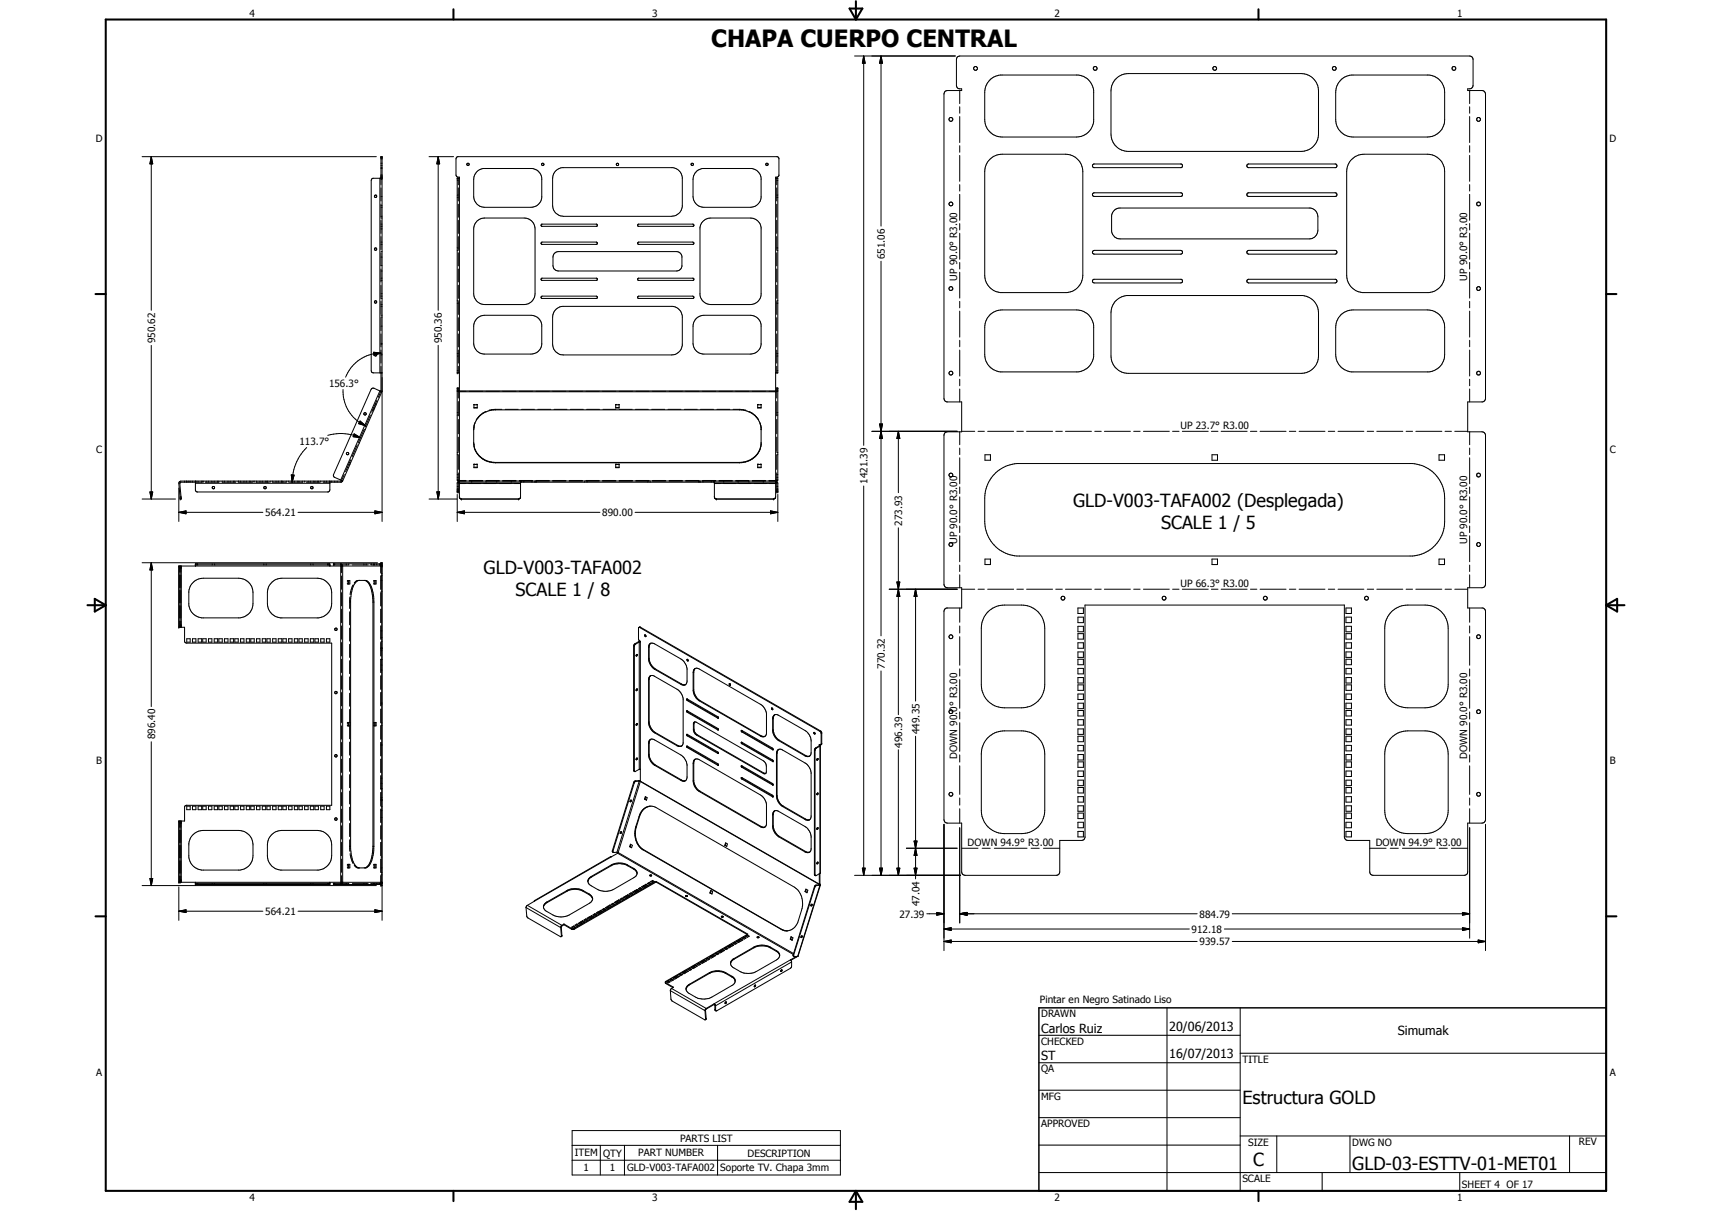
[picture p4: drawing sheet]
<svg xmlns="http://www.w3.org/2000/svg" width="594mm" height="420mm" viewBox="0 0 594 420" stroke-linecap="round" stroke-linejoin="round" font-family="sans-serif">
<defs><g id="words">
<text font-size="8.2" x="246.8" y="16.2">CHAPA CUERPO CENTRAL</text>
<g font-size="6.3">
<text x="372.4" y="176">GLD-V003-TAFA002 (Desplegada)</text>
<text x="402.9" y="183.5">SCALE 1 / 5</text>
<text x="167.8" y="199.1">GLD-V003-TAFA002</text>
<text x="178.9" y="206.6">SCALE 1 / 8</text>
<text x="431.1" y="383.1">Estructura GOLD</text>
<text x="434.8" y="404.7">C</text>
<text x="469.2" y="406">GLD-03-ESTTV-01-MET01</text>
</g>
<g font-size="4.4">
<text x="361.3" y="358.4">Carlos Ruiz</text>
<text x="405.7" y="357.7">20/06/2013</text>
<text x="485" y="359.2">Simumak</text>
<text x="361.3" y="367.9">ST</text>
<text x="405.7" y="367.2">16/07/2013</text>
</g>
<g font-size="3.5">
<text x="86.6" y="5.8">4</text>
<text x="226.3" y="5.8">3</text>
<text x="365.9" y="5.8">2</text>
<text x="505.6" y="5.8">1</text>
<text x="33.3" y="49.4">D</text>
<text x="558.5" y="49.4">D</text>
<text x="307" y="89.9" transform="rotate(-90 307 89.9)">651.06</text>
<text x="332.2" y="97.4" transform="rotate(-90 332.2 97.4)">UP 90.0° R3.00</text>
<text x="509.1" y="97.4" transform="rotate(-90 509.1 97.4)">UP 90.0° R3.00</text>
<text x="53.8" y="119.1" transform="rotate(-90 53.8 119.1)">950.62</text>
<text x="153.4" y="119" transform="rotate(-90 153.4 119)">950.36</text>
<text x="114.2" y="134.3">156.3°</text>
<text x="409.7" y="148.8">UP 23.7° R3.00</text>
<text x="103.9" y="154.5">113.7°</text>
<text x="33.4" y="157.3">C</text>
<text x="558.6" y="157.3">C</text>
<text x="301" y="167.9" transform="rotate(-90 301 167.9)">1421.39</text>
<text x="92.1" y="179">564.21</text>
<text x="209" y="179">890.00</text>
<text x="313" y="182.3" transform="rotate(-90 313 182.3)">273.93</text>
<text x="332.2" y="188.8" transform="rotate(-90 332.2 188.8)">UP 90.0° R3.00</text>
<text x="509.1" y="188.8" transform="rotate(-90 509.1 188.8)">UP 90.0° R3.00</text>
<text x="409.7" y="203.6">UP 66.3° R3.00</text>
<text x="307" y="232" transform="rotate(-90 307 232)">770.32</text>
<text x="53.8" y="256.5" transform="rotate(-90 53.8 256.5)">896.40</text>
<text x="319" y="254.7" transform="rotate(-90 319 254.7)">449.35</text>
<text x="313" y="259.4" transform="rotate(-90 313 259.4)">496.39</text>
<text x="332.2" y="263.2" transform="rotate(-90 332.2 263.2)">DOWN 90.0° R3.00</text>
<text x="509.1" y="263.2" transform="rotate(-90 509.1 263.2)">DOWN 90.0° R3.00</text>
<text x="33.4" y="265.2">B</text>
<text x="558.6" y="265.2">B</text>
<text x="335.8" y="293.5">DOWN 94.9° R3.00</text>
<text x="477.4" y="293.5">DOWN 94.9° R3.00</text>
<text x="92.1" y="317.4">564.21</text>
<text x="319" y="314.4" transform="rotate(-90 319 314.4)">47.04</text>
<text x="312.1" y="318.3">27.39</text>
<text x="413.5" y="323.6">912.18</text>
<text x="416.3" y="318.3">884.79</text>
<text x="416.3" y="327.9">939.57</text>
<text x="360.8" y="347.9">Pintar en Negro Satinado Liso</text>
<text x="361.3" y="353">DRAWN</text>
<text x="361.3" y="362.5">CHECKED</text>
<text x="431.1" y="368.7">TITLE</text>
<text x="33.4" y="373.2">A</text>
<text x="361.3" y="372.1">QA</text>
<text x="558.6" y="373.2">A</text>
<text x="361.3" y="381.6">MFG</text>
<text x="361.3" y="391.1">APPROVED</text>
<text x="199.5" y="401.2">ITEM</text>
<text x="209.2" y="401.3">QTY</text>
<text x="221.4" y="401.2">PART NUMBER</text>
<text x="236" y="396.2">PARTS LIST</text>
<text x="259.4" y="401.3">DESCRIPTION</text>
<text x="433.1" y="397.5">SIZE</text>
<text x="469.2" y="397.5">DWG NO</text>
<text x="547.9" y="397.4">REV</text>
<text x="202.5" y="406.4">1</text>
<text x="211.6" y="406.4">1</text>
<text x="217.6" y="406.4">GLD-V003-TAFA002</text>
<text x="249.9" y="406.4">Soporte TV. Chapa 3mm</text>
<text x="431.1" y="410.2">SCALE</text>
<text x="507.3" y="412.3">SHEET 4 OF 17</text>
<text x="86.6" y="416.7">4</text>
<text x="226.3" y="416.7">3</text>
<text x="365.9" y="416.7">2</text>
<text x="505.6" y="416.7">1</text>
</g>
</g></defs>
<g fill="none" stroke="#000" stroke-width=".35">
<path d="M296.5 19.4h35M299.7 19.4l.5 2.5h-1zM299.7 19.4v135.1M305.7 19.4l.5 2.5h-1zM305.7 19.4v59M332.1 19.9l1-.5h176.8l.8 .3 .5 .9v9a1.38 1.38 0 0 1-1.9 1.2v.6l5.3 .1 .6 .4 .3 .7v105.7l-.1 .5-.8 .6h-5.3v10.4l5.3 .1 .4 .2 .5 .9v51.7l-.5 1-.4 .2h-5.3v7h5.3l.8 .7 .1 .5v72.3l-.5 .9-.4 .2-5.3 .1-.1 17.4-1.1 .7h-31.9l-.6-.4-.3-.8v-10.9h-7.6l-.7-.3-.4-.4-.1-81h-90v80.7l-.4 .7-.8 .3h-7.6v10.9l-.3 .8-.6 .4h-31.9l-.9-.4-.3-.8v-16.9l-5.2-.1-.5-.2-.4-.9v-72.3l.2-.7 .7-.5h5.2v-7h-5.2l-.5-.2-.4-1v-51.7l.4-.9 .5-.2 5.2-.1v-10.4h-5.2l-.7-.4-.2-.7v-105.7l.2-.7 .7-.4 5.2-.1v-.6l-1.1-.1-.5-.3-.2-.8v-9zM333 31.4v4.5M333 37v2.3M343.5 27.8l1.4-1.1 2.2-.7h27a6 6 0 0 1 5.4 5.4v10.7a6.1 6.1 0 0 1-6 5.4h-25.8a6.1 6.1 0 0 1-6-6v-9.5a6 6 0 0 1 1.8-4.2zM387.7 26.9l2.1-1.1 1.7-.3h60a6.1 6.1 0 0 1 6 6v15a6.1 6.1 0 0 1-6 6h-60a6 6 0 0 1-6-6v-15a6.2 6.2 0 0 1 2.2-4.6zM465.3 27.8l1.4-1.1 2.2-.7h27a6 6 0 0 1 5.4 6v9.5a6 6 0 0 1-6 6h-25.8a6.1 6.1 0 0 1-6-6v-9.5a6 6 0 0 1 1.8-4.2zM510 31.4v4.5"/>
<path d="M510 37v2.3M49.3 54.4h81.3M52.5 54.4l.5 2.5h-1zM52.5 54.4v53.3M132.2 58.2h.1M132.2 58.5h.1M132.2 55.1h.4M132.2 56.6h.1M132.2 57.4h.1M132.5 58.2h.1M132.5 58.5h.1M132.5 56.6h.1"/>
<path d="M132.5 57.4h.1M148.9 54.4h8.5M152.1 54.4l.5 2.5h-1zM152.1 54.4v53.3M165.6 59.4l2.1-.9h17a3.8 3.8 0 0 1 3.3 3.3v6.8a3.8 3.8 0 0 1-3.7 3.3h-16.2a3.8 3.8 0 0 1-3.7-3.7v-6.4l.4-1.3zM192.7 59.4l1.1-.8 1.3-.4h38.4a3.9 3.9 0 0 1 3.3 3.3v10.3a3.9 3.9 0 0 1-3.8 3.3h-37.5a3.8 3.8 0 0 1-3.7-3.8v-9.4l.2-1.3zM241.8 59.4l2-.9h17.1a3.8 3.8 0 0 1 3.2 3.3v6.8a3.8 3.8 0 0 1-3.7 3.3h-16.1a3.8 3.8 0 0 1-3.8-3.7v-6.4l.5-1.3zM333 40.4v9M333 50.5v2.3M333 53.9v9M343.5 55.3a6 6 0 0 1 4.2-1.8h22a6.1 6.1 0 0 1 6 6v36a6.1 6.1 0 0 1-5.4 6h-23.2a6.1 6.1 0 0 1-5.4-6v-36a6 6 0 0 1 1.8-4.2zM379.4 57l30.5-.1a.68 .68 0 0 1 .4 .6 .68 .68 0 0 1-.4 .7h-30.3a.66 .66 0 0 1-.5-.6 .66 .66 0 0 1 .3-.6z"/>
<path d="M432.8 57.1l.3-.2h30.4a.68 .68 0 0 1 .4 .6 .68 .68 0 0 1-.4 .7h-30.4l-.4-.4zM468.7 55.7a6.1 6.1 0 0 1 4.6-2.2h22a6 6 0 0 1 6 6v36a6 6 0 0 1-5.4 6h-23.2a6 6 0 0 1-5.4-6v-36l.3-1.7zM510 40.4v9M510 50.5v2.3M510 53.9v9M131.8 61.8v67.6M132.2 68.2h.1M132.2 79.4h.1M132.2 75.6h.1M132.2 71.9h.1M132.2 62.2h.1M132.2 71.3h.1"/>
<path d="M132.2 75.1h.1M132.2 78.5h.1M132.2 77.8h.1M132.2 64.1v-9.7h.4v126.5M132.2 65.2v4.5M132.2 70.9v4.5M132.2 76.5v4.5M132.2 61.5h.4M132.2 60.7h.4M132.5 68.2h.1M132.5 79.4h.1M132.5 75.6h.1"/>
<path d="M132.5 71.9h.1M132.5 62.2h.1M132.5 71.3h.1M132.5 75.1h.1M132.5 78.5h.1M132.5 77.8h.1M132.6 61.9l-3.2-.1-.6 .8v66l.2 .6 .6 .2h3M158.7 67.7h.1M158.7 68.5h.1M158.7 62.6h.1M158.9 67.7h.1M158.9 68.5h.1"/>
<path d="M158.9 62.6h.1M159 61.8v2.3M159 65.2v4.5M159 70.9v4.5M159 76.5v4.5M159.4 61.8h-.7v67.6h.7M165.6 76.6a3.5 3.5 0 0 1 2.5-1h13.8a3.7 3.7 0 0 1 3.8 3.8v22.5a3.8 3.8 0 0 1-3.8 3.8h-13.8a3.8 3.8 0 0 1-3.7-3.8v-22.5l.2-1.3zM187.9 77.9l19.1-.1 .3 .4-.3 .3h-19l-.3-.3zM221.4 77.9l19.1-.1 .3 .4-.3 .3h-19l-.2-.3zM243.8 76.9l1.1-.8 1.7-.5h13.8a3.7 3.7 0 0 1 3.7 3.4v23.4a3.8 3.8 0 0 1-3.7 3.3h-13.8a3.8 3.8 0 0 1-3.7-3.3v-23.4l.2-.9zM269.1 61.8h.8v67.6h-.8M269.5 67.7h.2"/>
<path d="M269.5 68.5h.2M269.5 61.8v2.3M269.5 65.2v4.5M269.5 70.9v4.5M269.5 76.5v4.5M269.5 62.6h.2M269.8 67.7h.1M269.8 68.5h.1M269.8 62.6h.1M333 64.1v2.2M333 67.4v9.1M333 77.6v2.2"/>
<path d="M379.3 67.1l.4-.2h30a.64 .64 0 0 1 .6 .6 .64 .64 0 0 1-.6 .7h-30l-.6-.4zM386.6 73l1.7-.8h66.4a3 3 0 0 1 2.6 3v4.7a3 3 0 0 1-3 3h-65.6a2.92 2.92 0 0 1-3-2.6v-5.5zM432.8 67.1l.5-.2h30a.64 .64 0 0 1 .6 .6 .64 .64 0 0 1-.6 .7h-30l-.6-.4zM510 64.1v2.2M510 67.4v9.1M510 77.6v2.2M132.2 94h.1M132.2 92.1h.1M132.2 87.3h.1M132.2 89.2h.1M132.2 97.3h.1M132.2 96.5h.1"/>
<path d="M132.2 84.8h.1M132.2 84h.1M132.2 82.1v4.5M132.2 87.7v4.5M132.2 93.3v4.5M132.2 99v4.5M132.5 94h.1M132.5 92.1h.1M132.5 87.3h.1M132.5 89.2h.1M132.5 97.3h.1M132.5 96.5h.1"/>
<path d="M132.5 84.8h.1M132.5 84h.1M158.7 86.9h.1M158.7 86h.1M158.9 86.9h.1M158.9 86h.1M159 82.1v4.5M159 87.7v4.5M159 93.3v4.5M159 99v4.5M187.9 96.6l19.1-.1 .3 .4-.3 .4h-19l-.3-.4zM187.9 84.1l19-.1 .4 .5-.4 .3h-18.8l-.4-.3z"/>
<path d="M192.3 88l.5-.5 1-.2h41l1.4 .7 .4 .9v3.6l-.4 .8-1.4 .7h-41a1.86 1.86 0 0 1-1.9-1.9v-2.9zM221.3 96.7l19.2-.2 .3 .4-.3 .4h-19zM221.4 84.1l19-.1a.4 .4 0 0 1 .4 .4 .4 .4 0 0 1-.4 .4h-18.7l-.4-.2zM269.5 86.9h.2M269.5 86h.2M269.5 82.1v4.5M269.5 87.7v4.5M269.5 93.3v4.5M269.5 99v4.5M269.8 86.9h.1M269.8 86h.1M305.7 90.6v130"/>
<path d="M333 80.9v9.1M333 91.1v2.2M333 94.4v9M379.1 87.2l.6-.3h30a.66 .66 0 0 1 .6 .6 .66 .66 0 0 1-.6 .7h-30l-.6-.4zM379.4 97l30.5-.1a.65 .65 0 0 1 .4 .7 .65 .65 0 0 1-.6 .6h-30a.64 .64 0 0 1-.6-.5 .64 .64 0 0 1 .3-.7zM432.8 97.1l.3-.2h30.4a.65 .65 0 0 1 .4 .7 .65 .65 0 0 1-.6 .6h-30l-.6-.4zM432.8 87.1l.5-.2h30a.66 .66 0 0 1 .6 .6 .66 .66 0 0 1-.6 .7h-30a.65 .65 0 0 1-.6-.4 .65 .65 0 0 1 .1-.7zM510 80.9v9.1M510 91.1v2.2M510 94.4v9M52.5 119.8v53.3M132.2 119.4h.1"/>
<path d="M132.2 110h.1M132.2 106.3h.1M132.2 119.1h.1M132.2 113.2h.1M132.2 109.4h.1M132.2 101.9h.1M132.2 105.7h.1M132.2 103.5h.1M132.2 102.7h.1M132.2 104.6v4.5M132.2 110.2v4.5M132.2 115.9v4.5"/>
<path d="M132.5 119.4h.1M132.5 110h.1M132.5 106.3h.1M132.5 119.1h.1M132.5 113.2h.1M132.5 109.4h.1M132.5 101.9h.1M132.5 105.7h.1M132.5 103.5h.1M132.5 102.7h.1M152.1 119.8v53.3M158.7 105.2h.1"/>
<path d="M158.7 104.4h.1M158.9 105.2h.1M158.9 104.4h.1M159 104.6v4.5M159 110.2v4.5M159 115.9v4.5M165.3 110.7l1.5-1.1 1.3-.2h16.2a3.8 3.8 0 0 1 3.7 3.3v6.8a3.7 3.7 0 0 1-3.7 3.4h-16.2a3.8 3.8 0 0 1-3.7-3.8v-6.4l.2-.9zM187.9 102.9l19-.2a.42 .42 0 0 1 .4 .4 .42 .42 0 0 1-.3 .4h-19l-.3-.2zM192.7 107.6l1.5-1.1 .9-.2h38.4a3.9 3.9 0 0 1 3.3 3.3v10.2a3.8 3.8 0 0 1-3.8 3.3h-37.5a3.7 3.7 0 0 1-3.7-3.7v-9.4l.2-1.3zM221.3 103l.4-.3h18.7a.42 .42 0 0 1 .4 .4 .42 .42 0 0 1-.3 .4h-19zM241.5 110.7l1.4-1.1 1.4-.2h16.1a3.8 3.8 0 0 1 3.7 3.3v6.8a3.7 3.7 0 0 1-3.7 3.4h-16.1a3.7 3.7 0 0 1-3.8-3.8v-6.4l.2-.9zM269.5 104.6v4.5"/>
<path d="M269.5 110.2v4.5M269.5 115.9v4.5M269.5 105.2h.2M269.5 104.4h.2M269.8 105.2h.1M269.8 104.4h.1M333 104.6v2.2M333 107.9v9.1M333 118.1v2.2M343.5 109.3a6.2 6.2 0 0 1 4.2-1.8h25.8a6 6 0 0 1 6 5.4v10.7a6 6 0 0 1-5.4 5.4h-27a6.1 6.1 0 0 1-5.4-5.9l.1-10.2 .6-2.2zM387.3 104.3l1.9-1.3 1.7-.5h61.2a6.1 6.1 0 0 1 5.4 6v15a6.1 6.1 0 0 1-6 6h-60a6.1 6.1 0 0 1-6-6v-15a6 6 0 0 1 1.8-4.2zM465.3 109.3a6.2 6.2 0 0 1 4.2-1.8h25.8a6 6 0 0 1 6 6v9.6a6 6 0 0 1-5.4 5.9h-27a6.1 6.1 0 0 1-5.4-5.9v-10.2l.7-2.2z"/>
<path d="M510 104.6v2.2M510 107.9v9.1M510 118.1v2.2M119 135.1a13.1 13.1 0 0 0 5.7 11.5l2.2 1.1M129.7 122.2l2.5 .3-2.5 .7zM130.8 138.9l-1.8 4.1M131.8 135.6l-2.2-.9-.8 .4-13.1 29.6 .3 .9 2.2 .9M131.8 135.6l-13.6 30.9M131.8 135.6l.4 .2M132.2 135.8l.3 .1M132.2 135.8l-.9 2M132.2 123.1h.1"/>
<path d="M132.2 122.9h.1M132.2 121.5v4.5M132.2 127.1v8.7M132.2 122.5a13.2 13.2 0 0 0-11 6l-1.3 2.4M132.5 123.1h.1M132.5 122.9h.1M132.5 135.9l-13.6 31M132.6 135.8l-.1 .1M158.7 135.7l.7 .2h109.7l.8-.3-3.1 .2M158.7 134.7h.3M158.7 128.6h.1M158.7 135.1h.1"/>
<path d="M158.7 135.6h.3M158.7 123.5h.1M158.7 122.7h.1M158.9 128.6h.1M158.9 135.1h.1M158.9 123.5h.1M158.9 122.7h.1M159 138.1v-3.5h-.3v32l.2 .2 110.4 .1 .6-.4M159 121.5v4.5M159 127.1v2.3M159 139.3v5M159 135.7l2.7 .1"/>
<path d="M159.4 135.6h109.7M162.8 135.8h4.7M168.6 135.8h4.7M174.4 135.8h4.7M180.2 135.8h4.6M186 135.8h4.6M191.8 135.8h4.6M197.5 135.8h4.6M203.3 135.8h4.6M209.1 135.8h4.6M214.8 135.8h4.7M220.6 135.8h4.6"/>
<path d="M226.4 135.8h4.6M232.2 135.8h4.6M237.9 135.8h4.7M243.7 135.8h4.7M249.5 135.8h4.6M255.3 135.8h4.6M261.1 135.8h4.6M269.5 138.1v-3.5h.4v31.9M269.5 121.5v4.5M269.5 127.1v2.3M269.5 139.3v5M269.5 134.7h.4"/>
<path d="M269.5 128.6h.2M269.5 135.1h.2M269.5 123.5h.2M269.5 122.7h.2M269.8 128.6h.1M269.8 135.1h.1M269.8 123.5h.1M269.8 122.7h.1M333 121.5v9M333 131.6v2.3M333 135v4.4M510 121.5v9"/>
<path d="M510 131.6v2.3M510 135v4.4M106.4 155.3a16.8 16.8 0 0 0-5 12M113.7 151a16.6 16.6 0 0 1 11.4 .8M121.7 159.5l-1.8 4.1M122.9 150.5l2.2 1.3-2.6-.3zM124 154.3l-1.8 4.2M124.3 153.5l.2 .1M124.6 153.7h.1M125 146.1l1.9 1.6-2.4-.7zM126.3 149.2l-1.8 4.1M126.4 143.3a.42 .42 0 0 1 .6 0 .42 .42 0 0 1-.1 .6h-.5z"/>
<path d="M126.4 148.9l.1 .1M126.6 149l.1 .1M128.5 144l-1.8 4.1M129.4 142l.1 .1M129.6 142.2h.1M129.7 141.4l.1 .1M129.9 141.5l.1 .1M130.2 140.3l.1 .1M130.4 140.4l.1 .1M158.7 157.8h.1M158.7 143.2h.1M158.7 157h.1"/>
<path d="M158.7 144h.1M158.9 157.8h.1M158.9 143.2h.1M158.9 157h.1M158.9 144h.1M159 145.5v5M159 151.7v4.9M159 157.9v5M164.4 153.5l.2 2M164.5 148.3v6.6M164.5 141.4h1.1M164.5 140.5h1.1"/>
<path d="M164.6 155.3a7.3 7.3 0 0 0 7.3 5.3M164.8 146.7l-.4 2.4M164.8 155.9a7.6 7.6 0 0 0 7.1 4.5M164.8 146.7l-.3 1.2M164.8 140.3h-.3v1.3h1.1v-1.3h-.4M168.6 142.7l-2 1.4-1.3 1.6M171.9 142.2a7.5 7.5 0 0 0-7.1 4.5M171.9 142v.2M171.9 142l-2.2 .4M171.9 142.2h84.7M171.9 142h2.3M175.3 142h4.5"/>
<path d="M181 142h4.5M186.6 142h4.5M192.2 142h4.6M197.9 142h4.5M203.5 142h4.6M209.2 142h4.5M213.6 141.4h1.2M213.6 140.5h1.2M214.1 140.3h-.5v1.3h1.2v-1.3h-.3M214.8 142h4.6M220.5 142h4.5M226.1 142h4.6"/>
<path d="M231.8 142h4.5M237.4 142h4.6M243.1 142h4.5M248.7 142h4.6M254.4 142h2.2M256.6 142.2a7.4 7.4 0 0 1 7.1 4.5M256.6 142v.2M256.6 142l2.3 .4M259.9 142.7l2.1 1.4 1.3 1.6M262.9 141.4h1.2M262.9 140.5h1.2M263.3 140.3h-.4v1.3h1.2v-1.3h-.4"/>
<path d="M263.7 146.7l.4 1.8M263.7 146.7l.2 .5M263.9 147.3l.1 .6M264.1 148.3v6a7.3 7.3 0 0 1-7.5 6.3M264.1 154.2a7.3 7.3 0 0 1-7.5 6.2M269.5 157.8h.2M269.5 143.2h.2M269.5 157h.2M269.5 145.5v5M269.5 151.7v4.9M269.5 157.9v5M269.5 144h.2"/>
<path d="M269.8 157.8h.1M269.8 143.2h.1M269.8 157h.1M269.8 144h.1M302.5 149.6h29.6M305.2 147.1h1l-.5 2.5zM305.2 147.1h1l-1 5h1zM305.7 149.6l.5 2.5h-1zM311.7 149.6l.5 2.5h-1zM311.7 149.6v21.3M333 149.8v4.5M333 155.4v2.3"/>
<path d="M333 158.8v9.1M333.7 149.6h4.5M339.4 149.6h2.2M341.8 157.8h1.9v1.9h-1.9zM342.7 149.6h9M352.8 149.6h2.3M356.2 149.6h9M366.3 149.6h2.3M369.7 149.6h9M379.9 149.6h2.2M383.2 149.6h9.1M393.4 149.6h2.2"/>
<path d="M396.8 149.6h9M406.9 149.6h2.2M410.3 149.6h9M420.4 149.6h2.2M420.6 157.8h1.9v1.9h-1.9zM423.7 149.6h9.1M433.9 149.6h2.3M437.3 149.6h9M447.4 149.6h2.3M450.8 149.6h9M460.9 149.6h2.3M464.3 149.6h9"/>
<path d="M474.4 149.6h2.3M477.8 149.6h9M487.9 149.6h2.3M491.3 149.6h9M499.4 157.8h1.9v1.9h-1.9zM501.4 149.6h2.3M504.8 149.6h4.5M510 149.8v4.5M510 155.4v2.3M510 158.8v9.1M49.3 173.1h11.6M52 170.7h1l-.5 2.4z"/>
<path d="M62.1 177.8l2.5-.6v1.1zM62.1 169.3v11.6M62.1 177.8h29.1M62.8 172.4l.1 .7h-.4v-.7M62.8 172.4h-.3M64 166.9v.1M64 167.2v.1M64.8 166.9v.1M64.8 167.2v.1M65.5 166.9v.1M65.5 167.2v.1M66 166.9v.1"/>
<path d="M66 167.2v.1M66.8 166.9v.1M66.8 167.2v.1M67.8 166.9v3.2l.6 .6h45.5l.6-.8v-3M67.8 167.7h46.7M68 166.9v.1M68 167.2v.1M68.7 166.9v.1M68.7 167.2v.1M70 166.9v.1M70 167.2v.1M70.1 167.3l-7.5 .1-.2 .3 .4 4.7"/>
<path d="M70.4 166.9v.1M70.4 167.2v.1M70.5 166.9v.1M70.5 167.2v.1M71.5 166.9v.1M71.5 167.2v.1M72.3 166.9v.1M72.3 167.2v.1M73.5 166.9v.1M73.5 167.2v.1M74.3 166.9v.1M74.3 167.2v.1"/>
<path d="M75.5 166.9v.1M75.5 167.2v.1M75.9 167.2l-4.6 .1M75.9 166.9v.1M77.1 167.2l4.7 .1M77.1 166.9v.1M77.9 166.9v.1M77.9 167.2v.1M79.1 166.9v.1M79.1 167.2v.1M79.9 166.9v.1M79.9 167.2v.1"/>
<path d="M81.1 166.9v.1M81.1 167.2v.1M81.5 166.9v.1M81.5 167.2v.1M82.7 166.9v.1M82.7 167.2v.1M82.8 166.9v.1M82.8 167.2v.1M83 167.3h4.6M83.5 166.9v.1M83.5 167.2v.1M84.7 166.9v.1"/>
<path d="M84.7 167.2v.1M85.5 166.9v.1M85.5 167.2v.1M86.6 166.9v.1M86.6 167.2v.1M87 166.9v.1M87 167.2v.1M87.8 166.9v.1M87.8 167.2v.1M88.2 166.9v.1M88.2 167.2v.1M88.8 167.3h4.7"/>
<path d="M89 166.9v.1M89 167.2v.1M90.2 166.9v.1M90.2 167.2v.1M91 166.9v.1M91 167.2v.1M92.2 166.9v.1M92.2 167.2v.1M92.6 166.9v.1M92.6 167.2v.1M92.8 166.9v.1M92.8 167.2v.1"/>
<path d="M93.8 166.9v.1M93.8 167.2v.1M94.6 167.2h4.7M94.6 166.9v.1M95.8 166.9v.1M95.8 167.2v.1M96.6 166.9v.1M96.6 167.2v.1M97.8 166.9v.1M97.8 167.2v.1M98.2 166.9v.1M98.2 167.2v.1"/>
<path d="M99.3 166.9v.1M100.2 166.9v.1M100.2 167.2v.1M100.5 167.3h4.6M101.1 164.8h1l-.7 2.5zM101.3 166.9v.1M101.3 167.2v.1M102.1 166.9v.1M102.1 167.2v.1M103.3 166.9v.1M103.3 167.2v.1M103.4 177.8h29.2"/>
<path d="M103.8 166.9v.1M103.8 167.2v.1M104.9 166.9v.1M104.9 167.2v.1M105.7 166.9v.1M105.7 167.2v.1M106.3 167.3h4.6M106.9 166.9v.1M106.9 167.2v.1M107.7 166.9v.1M107.7 167.2v.1M108.9 166.9v.1"/>
<path d="M108.9 167.2v.1M109.3 166.9v.1M109.3 167.2v.1M110.1 166.9v.1M110.1 167.2v.1M110.5 166.9v.1M110.5 167.2v.1M111.3 166.9v.1M111.3 167.2v.1M112.5 166.9v.1M112.5 167.2v.1M113.3 166.9v.1"/>
<path d="M113.3 167.2v.1M115.1 166.9v.1M115.1 167.2v.1M116.2 166.9v.1M116.2 167.2v.1M117 166.9v.1M117 167.2v.1M118.2 166.5l.3 .2M118.5 166.7l-.1 .2h-55.6l-.6 .3-.1 .4 .4 4.8M118.5 166.7l.4 .2M118.9 166.9l-.5 .4h-6.3M119.5 164.6l-1 2.1"/>
<path d="M120.6 162.1l.1 .1M120.8 162.2l.1 .1M121.1 161l.1 .1M121.3 161.1l.1 .1M121.3 160.4h.1M121.5 160.5l.2 .1M130.1 177.2l2.5 .6-2.5 .5zM148.9 173.1h9.6M151.6 170.6h1l-.5 2.5zM158.7 177.8l2.5-.6v1.1zM158.7 168.8h.1M158.7 169.6h.1"/>
<path d="M158.7 169.9h.3M158.7 171.5v9.4M158.7 165.7h.1M158.7 164.7h.1M158.7 166.5h.1M158.7 177.8h49.5M158.9 168.8h.1M158.9 169.6h.1M158.9 165.7h.1M158.9 164.7h.1M158.9 166.5h.1M159 164.1l.1 2.6"/>
<path d="M159.3 166.7h2.4M159.4 172.6v-111.1l-.8-.1-.4-.7v-5.6l.6-.7h110.9l.4 .2 .2 .3v6l-.6 .6h-.6v111.1M159.4 172.6l.5 .5h20.2l.5-.5M159.4 166.9l-.7 .6v3.2h.3v-3.1l.4-.3h109.7l.4 .4v3h.4v-3l-.1-.4-.7-.4M159.4 167.7h21.2M159.4 172.6l.7 .5M159.4 167.8h2.1M160.1 173.1h.1M162.6 167.8h4.2M162.8 166.7h4.7M163.7 166.9v.1M163.7 167.2v.1"/>
<path d="M164.5 162.1h1.1M164.5 161.2h1.1M164.8 161h-.3v1.3h1.1v-1.3h-.4M167.9 167.8h4.2M168.6 166.7h4.7M168.6 166.9v.1M168.6 167.2v.1M171.9 160.4h84.7M171.9 160.4v.2M171.9 160.6h84.7M172.4 166.9v.1M172.4 167.2v.1"/>
<path d="M173.2 167.8h4.3M174.4 166.7h4.7M177.4 166.9v.1M177.4 167.2v.1M178.5 167.8h2.1M179.9 173.1h.1M180.1 173.1h-.2M180.2 166.7h4.6M180.6 166.9v.1M180.6 167.2v5.4M180.6 172.6l-.4 .4M180.9 166.9v.1"/>
<path d="M180.9 167.2v.1M181.8 166.9v.1M181.8 167.2v.1M184.6 166.9v.1M184.6 167.2v.1M185.4 166.9v.1M185.4 167.2v.1M185.8 166.9v.1M185.8 167.2v.1M186 166.7h4.6M186.2 166.9v.1M186.2 167.2v.1"/>
<path d="M191.8 166.7h4.6M197.5 166.7h4.6M202.9 166.9v.1M202.9 167.2v.1M203.3 166.7h4.6M203.7 166.9v.1M203.7 167.2v.1M209.1 166.7h4.6M213.6 162.1h1.2M213.6 161.2h1.2M214.1 161h-.5v1.3h1.2v-1.3h-.3M214.8 166.7h4.7"/>
<path d="M220.4 177.8h49.5M220.6 166.7h4.6M224.8 166.9v.1M224.8 167.2v.1M225.6 166.9v.1M225.6 167.2v.1M226.4 166.7h4.6M232.2 166.7h4.6M237.9 166.7h4.7M242.4 166.9v.1M242.4 167.2v.1M242.7 166.9v.1"/>
<path d="M242.7 167.2v.1M243.2 166.9v.1M243.2 167.2v.1M243.7 166.7h4.7M243.9 166.9v.1M243.9 167.2v.1M246.8 166.9v.1M246.8 167.2v.1M247.6 166.9v.1M247.6 167.2v.1M247.9 167.2v5.2l.5 .7h20.2l.4-.3M247.9 167.7h21.2"/>
<path d="M247.9 172.4l.3 .7M247.9 166.9v.1M247.9 167.8h2.1M248.4 173.1h.2M248.6 173.1h.1M249.5 166.7h4.6M251.1 167.8h4.2M251.2 166.9v.1M251.2 167.2v.1M255.3 166.7h4.6M256.2 166.9v.1M256.2 167.2v.1"/>
<path d="M256.4 167.8h4.2M256.6 160.4v.2M259.9 166.9v.1M259.9 167.2v.1M261.1 166.7h4.6M261.7 167.8h4.3M262.9 162.1h1.2M262.9 161.2h1.2M263.3 161h-.4v1.3h1.2v-1.3h-.4M264.9 166.9v.1M264.9 167.2v.1M266.8 166.7h2.5"/>
<path d="M267 167.8h2.1M267.4 177.2l2.5 .6-2.5 .5zM268.4 173.1h.1M268.6 173.1h-.2M269.1 172.6l-.3 .5M269.1 172.6l-.1 .2M269.1 172.4v.2M269.5 168.8h.2M269.5 169.6h.2M269.5 164.1v2.4M269.5 169.9h.4M269.5 165.7h.2"/>
<path d="M269.5 164.7h.2M269.5 166.5h.2M269.5 166.5l-.1 .2M269.8 168.8h.1M269.8 169.6h.1M269.8 165.7h.1M269.8 164.7h.1M269.8 166.5h.1M269.9 171.5v9.4M299.7 168.6v135.1M333 169v2.2M333 172.4v9"/>
<path d="M345.5 164a12.2 12.2 0 0 1 7.4-3.2h137.2a12 12 0 0 1 11.2 12v8.1a12 12 0 0 1-11.2 12h-137.2a12 12 0 0 1-11.2-12v-8.1a12.3 12.3 0 0 1 3.8-8.8zM510 169v2.2M510 172.4v9M49.3 195.2h81.7M52.5 195.2l.5 2.5h-1zM52.5 195.2v50M62.4 196.4v2.1M62.4 199.6v4.2M62.5 196.4v21.2M62.5 197.1h.4M62.8 196.4v2.1M62.8 199.6v4.2"/>
<path d="M62.9 196.4l-.1 21.2v-2.1M67.8 196.4v-.8h46.7v.8M67.8 196h46.7M68.6 195.6v.4M73.7 195.6v.1M73.7 195.9v.1M74.5 195.6v.1M74.5 195.9v.1M91.6 195.6v.1M91.6 195.9v.1M92.4 195.6v.1M92.4 195.9v.1"/>
<path d="M107.8 195.6v.1M107.8 195.9v.1M108.6 195.6v.1M108.6 195.9v.1M113.7 195.6v.4M116.2 195.6v.4M118.2 196v-.4l.5 .2 .2 .6v109.7l-.2 .6-.5 .2v-.4M118.2 196.4v109.7M118.4 196l.1 2.7M118.5 199.9v4.6M120.2 195.6v.1M120.2 195.9v.1"/>
<path d="M121 195.6v.1M121 195.9v.1M122.3 196h5.5M126.3 195.6v.1M126.3 195.9v.1M127.1 195.6v.1M127.1 195.9v.1M128.8 195.6v.1M128.8 195.9v.1M129.1 196l2.9 .1M129.6 195.6v.1M129.6 195.9v.1"/>
<path d="M129.8 195.6v.1M129.8 195.9v.1M129.9 195.6v.1M129.9 195.9v.1M130.7 195.6v.1M130.7 195.9v.1M131.8 195.6h-16.1v.4h5.2M131.8 195.6v.1M131.8 195.9v.1M131.8 195.6l.2 .1M132 195.7l.4 .1 .2 .6h-70.5v21.2h1.9v4.9l.3 .4 .5 .2h50.3v56.3l-50.8 .2-.3 .4v4.9h-1.9v21.2h70.5l-.6 .7M132 195.7h.2"/>
<path d="M132.1 196.2l.1 2.5M132.1 196.2h.1M132.2 199.9v4.6M132.2 196.2v.2M132.2 196.1v-.9h.4v112.1h-.4v-.9M132.2 196.3v2.4M132.2 196h.4M132.2 199h.1M132.2 199.8h.1M132.3 195.8l.2 110.5M132.5 199h.1M132.5 199.8h.1"/>
<path d="M311.7 183.1v64.8M333 182.5v2.3M333 185.9v9M333 196v2.3M333 199.4v4.5M341.8 194h1.9v1.9h-1.9zM420.6 194h1.9v1.9h-1.9zM499.4 194h1.9v1.9h-1.9zM510 182.5v2.3M510 185.9v9M510 196v2.3M510 199.4v4.5"/>
<path d="M62.4 204.9v4.2M62.4 210.2v4.2M62.4 215.5v2.1M62.5 216.9h.4M62.8 204.9v4.2M62.8 210.2v4.2M66.8 202.3a4.8 4.8 0 0 1 3.7-1.7h12.3a5 5 0 0 1 5 5v3.8a4.9 4.9 0 0 1-4.5 5h-13.3a5.1 5.1 0 0 1-4.5-4.5l.1-5.3 .6-1.5zM94.4 201.9l1.4-.9 1.5-.3 12.8-.1a5.1 5.1 0 0 1 5 5v3.8a5 5 0 0 1-4.5 5h-13.3a5 5 0 0 1-4.5-5l.1-4.8 .6-1.5zM118.5 205.6v4.6M118.5 211.4v4.6M118.5 217.2v4.6M120.6 202.2l.1 .4"/>
<path d="M120.7 201.4l-.1 .4M120.8 201.4h.6v1.2h-.6M120.9 201.4v1.2M121.1 201.4v1.2M121.3 212.3v4.5M121.3 217.9v4.5M121.3 208.9h.4M121.4 207.1l-.1 4M122.5 203l-1 3.3M124.2 201.5a4.8 4.8 0 0 0-1.9 2.5l-.6 4.2v86.1l.4 3a4.7 4.7 0 0 0 2.3 3.8M124.3 201.4h.2M124.6 201.4h2.1"/>
<path d="M124.7 201.4l-.9 .1-.9 .8M126.4 201.4a3.3 3.3 0 0 1 2.8 3.2l.5 4.3M126.9 201.5a7.1 7.1 0 0 1 2.4 6.1v88a6.3 6.3 0 0 1-2.6 5.5M129.4 208.9h.3M129.7 202.2l.1 .4M129.7 208.9v84.7M129.8 201.4l-.1 .4M129.9 201.4h.6v1.2h-.6M130 201.4v1.2M130.2 201.4v1.2M132.2 205.6v4.6M132.2 211.4v4.6"/>
<path d="M132.2 217.2v4.6M132.2 201.4h.1M132.2 205.1h.1M132.2 218.9h.1M132.5 201.4h.1M132.5 205.1h.1M132.5 218.9h.1M222 217.7l-.4 .1v4l.6 .7M222 217.7l62.5 36M222.2 217.6l-.5 .1M222.2 217.6l-.2 .1M222.2 217.6l62.6 36"/>
<path d="M308.6 204.4h23.5M311.2 201.9h1l-.5 2.5zM311.2 201.9h1l-1 5h1zM311.7 204.4l.5 2.5h-1zM317.7 204.4l.5 2.5h-1zM317.7 204.4v38.8M333 210.9v5M333 217.2v2.4M333.7 204.4h4.5M339.4 204.4h2.2M342.7 204.4h9M342.9 212.3a7.9 7.9 0 0 1 5.6-2.4h6a7.9 7.9 0 0 1 8 8v19.7a7.9 7.9 0 0 1-8 8h-6a7.9 7.9 0 0 1-8-8v-19.7a8.4 8.4 0 0 1 2.4-5.6z"/>
<path d="M352.8 204.4h2.3M356.2 204.4h9M366.3 204.4h2.3M369.7 204.4h9M374.1 210.9h1.9v2h-1.9zM374.1 214.1h1.9v1.9h-1.9zM374.1 217.3h1.9v1.9h-1.9zM374.1 219.8h1.9v1.9h-1.9zM379.9 204.4h2.2M383.2 204.4h9.1M393.4 204.4h2.2M396.8 204.4h9"/>
<path d="M406.9 204.4h2.2M410.3 204.4h9M420.4 204.4h2.2M423.7 204.4h9.1M433.9 204.4h2.3M437.3 204.4h9M447.4 204.4h2.3M450.8 204.4h9M460.9 204.4h2.3M464.3 204.4h9M467.1 210.9h1.9v2h-1.9zM467.1 214.1h1.9v1.9h-1.9z"/>
<path d="M467.1 217.3h1.9v1.9h-1.9zM467.1 219.8h1.9v1.9h-1.9zM474.4 204.4h2.3M477.8 204.4h9M482.8 212.3a7.9 7.9 0 0 1 5.7-2.4h6a8 8 0 0 1 8 8v19.7a8 8 0 0 1-8 8h-6a7.9 7.9 0 0 1-8-8v-19.7a7.9 7.9 0 0 1 2.3-5.6zM487.9 204.4h2.3M491.3 204.4h9M501.4 204.4h2.3M504.8 204.4h4.5M510 210.9v5M510 217.2v2.4M64.8 221.6h1.2v1.2h-1.2z"/>
<path d="M66.8 221.6h1.2v1.2h-1.2zM68.7 221.6h1.3v1.2h-1.3zM70.4 221.6h1.1v1.2h-1.1zM72.3 221.6h1.2v1.2h-1.2zM74.3 221.6h1.2v1.2h-1.2zM75.9 221.6h1.2v1.2h-1.2zM77.9 221.6h1.2v1.2h-1.2zM79.9 221.6h1.2v1.2h-1.2zM81.5 221.6h1.2v1.2h-1.2zM83.5 221.6h1.2v1.2h-1.2zM85.5 221.6h1.1v1.2h-1.1zM87 221.6h1.2v1.2h-1.2z"/>
<path d="M89 221.6h1.2v1.2h-1.2zM91 221.6h1.2v1.2h-1.2zM92.6 221.6h1.2v1.2h-1.2zM94.6 221.6h1.2v1.2h-1.2zM96.6 221.6h1.2v1.2h-1.2zM98.2 221.6h1.1v1.2h-1.1zM100.2 221.6h1.1v1.2h-1.1zM102.1 221.6h1.2v1.2h-1.2zM103.8 221.6h1.1v1.2h-1.1zM105.7 221.6h1.2v1.2h-1.2zM107.7 221.6h1.2v1.2h-1.2zM109.3 221.6h1.2v1.2h-1.2z"/>
<path d="M111.3 221.6h1.2v1.2h-1.2zM113.3 221.6h1.2v1.2h-1.2zM118.5 222.9v4.7M118.5 228.7v4.6M118.5 234.5v4.6M121.3 223.6v4.5M121.3 229.2v4.5M121.3 234.9v4.5M132.2 222.9v4.7M132.2 228.7v4.6M132.2 234.5v4.6M132.2 224.9h.1"/>
<path d="M132.2 232.5h.1M132.2 225h.1M132.2 221.2h.1M132.2 222.6h.1M132.2 230.8h.1M132.2 228.9h.1M132.2 225.1h.1M132.2 224.7h.1M132.2 225.7h.1M132.3 228.8l-.1 4.5M132.5 228.8h.1M132.5 224.9h.1"/>
<path d="M132.5 232.5h.1M132.5 225h.1M132.5 221.2h.1M132.5 222.6h.1M132.5 230.8h.1M132.5 228.9h.1M132.5 225.1h.1M132.5 224.7h.1M132.5 225.7h.1M219.9 224.1l.2 .1M219.9 224.1v43.2M220.3 223.4l-.4 .7"/>
<path d="M220.3 223.4l.2 .1M220.5 223.5l-.4 .6 .2 43.6M220.9 227.1l.3 .1-.4 .4zM220.9 227.2l-.2 .3M221 239.1l-.3 .4M221 227.2h-.1M221 239.1l.2 .2-.4 .3zM221 227.1v.1M221.8 222.8h.4M221.8 222.8l-1.3 .7M221.8 222.8v44.1M222.2 222.5v48.6"/>
<path d="M222.2 222.5l-.6 .1-1.3 .8M223.9 220.3v.1M223.9 220.3l-.2 .2 .4 .4M223.9 220.4l.2 .4M223.9 220.3l.2 .5M224.1 220.9h.1M224.1 220.8v.1M225.2 235.8l-.1 .1M225.2 224.5l-.1 .1M225.2 228.4l-.1 .1M225.2 228.4a4.7 4.7 0 0 0 2.2 3.7M225.2 224.5v3.9"/>
<path d="M225.2 235.8v14.7M225.6 223.3l-.4 1.2M225.7 223.3l.6-.2 .9 .3 9.1 5.2a4.7 4.7 0 0 1 2.1 3.4v4.5a1.26 1.26 0 0 1-.7 1.2 1.26 1.26 0 0 1-1.4-.3M225.7 223.3l-.6 1v4.6a4.7 4.7 0 0 0 2.1 3.3M225.8 234.4l-.6 1.4M225.8 223.2l-.2 .1M227.2 232.2l9.1 5.2M227.4 232.1l9.4 5.4h1.1M227.4 232.1l-.2 .1M236.5 237.3l-.2 .1M238.6 228.8l-.2 .1 .1 .3 .2 .2 .1-.2M238.6 228.8l.2 .4"/>
<path d="M240.5 233.3a1.29 1.29 0 0 1 .6-1.3 1.29 1.29 0 0 1 1.5 .1l21.3 12.2a4.5 4.5 0 0 1 2.1 3.4v6.7a1.21 1.21 0 0 1-1.8 1.1l-21.6-12.3M240.5 239.5a4.6 4.6 0 0 0 2.1 3.7M240.5 233.3v6.2M240.7 233.2l-.2 .1M240.7 239.4l-.2 .1M241.3 231.9l-.6 1.1v6.7a5.2 5.2 0 0 0 2.2 3.3M253.1 237.3l.3 .5M253.1 237.2l.3 .1M253.1 237.2v.1M253.3 237.2l.2 .5M253.4 237.3l.1 .4M253.4 237.7v.1"/>
<path d="M253.5 237.7h-.1M305.7 232.8v70.9M333 220.9v9.9M333 232.1v2.5M333 235.8v9.9M374.1 223h1.9v1.9h-1.9zM374.1 226.2h1.9v1.9h-1.9zM374.1 228.7h1.9v1.9h-1.9zM374.1 231.9h1.9v1.9h-1.9zM374.1 235.1h1.9v1.9h-1.9zM374.1 237.6h1.9v1.9h-1.9zM467.1 223h1.9v1.9h-1.9z"/>
<path d="M467.1 226.2h1.9v1.9h-1.9zM467.1 228.7h1.9v1.9h-1.9zM467.1 231.9h1.9v1.9h-1.9zM467.1 235.1h1.9v1.9h-1.9zM467.1 237.6h1.9v1.9h-1.9zM510 220.9v9.9M510 232.1v2.5M510 235.8v9.9M52.5 257.3v50M118.5 240.3v4.6M118.5 246v4.7M118.5 251.8v4.7"/>
<path d="M118.5 257.6v4.7M120.6 251.5l.1 .3M120.7 250.7l-.1 .4M120.8 250.7h.6v1.1h-.6M120.9 250.7v1.1M121.1 250.7v1.1M121.3 240.5v4.5M121.3 246.2v4.5M121.3 251.8v4.5M121.3 257.5v4.5M129.7 251.5l.1 .3M129.8 250.7l-.1 .4"/>
<path d="M129.9 250.7h.6v1.1h-.6M130 250.7v1.1M130.2 250.7v1.1M132.2 240.3v4.6M132.2 246v4.7M132.2 251.8v4.7M132.2 257.6v4.7M132.2 258.6h.1M132.2 243.9h.1M132.2 258.2h.1M132.2 244.3h.1M132.2 250.8h.1"/>
<path d="M132.2 251.7h.1M132.5 258.6h.1M132.5 243.9h.1M132.5 258.2h.1M132.5 244.3h.1M132.5 250.8h.1M132.5 251.7h.1M221 251l.1 .4-.2 .2-.2-.1M221 251l-.3 .5M225.2 257.8l-.1 .1M225.2 250.5l.7 2.1 1.5 1.5M225.2 250.5l-.1 .1"/>
<path d="M225.2 257.8v3.9M225.8 256.5l-.6 1.3M227.2 254.3l-1.5-1.6-.6-1.8v-15.3a1.22 1.22 0 0 1 .7-1.2 1.22 1.22 0 0 1 1.4 .3l7.7 4.4a4.9 4.9 0 0 1 2.2 3.4l-.1 15.6a1.29 1.29 0 0 1-2.1 .6M227.2 254.3l7.7 4.4M227.4 254.1l-.2 .2M227.4 254.1l7.8 4.5M235.2 258.6l1.4 .2M235.2 258.6l-.3 .1M238.3 242.6l.2 .5M238.3 258.9l.2 .5M238.3 258.9h.1M238.3 258.9h.2"/>
<path d="M238.3 242.5v.1M238.3 242.5h.2M238.5 242.5l.2 .5M238.5 246.6l.2 .4M238.5 254.8l.2 .4M238.5 258.9l.2 .4M238.5 254.8h-.2l.2 .5M238.5 246.6l-.2 .1 .2 .4M238.5 254.8l10.6 6.1 .2 .4M238.5 246.6l10.7 6.2 .1 .3M238.5 247.1l10.6 6.1M238.5 258.9l10.6 6.1 .2 .4"/>
<path d="M238.5 259.4l10.6 6.1M238.5 255.3l10.6 6.1M238.5 243.1l10.6 6.1M238.5 242.5l10.7 6.2 .1 .3M238.7 247l10.6 6.1M238.7 247l-.2 .1M238.7 259.3l10.6 6.1M238.7 259.3l-.2 .1M238.7 255.2l10.6 6.1M238.7 255.2l-.2 .1M238.7 243l10.6 6M238.7 243l-.2 .1"/>
<path d="M240.8 253l-.2 .2M240.8 251.1l-.2 .1M241 250.5l-.2 .4v2.4l.3 .8 .8 .8M241.7 255l-.8-.8-.3-.8v-2.4l.5-.5h.4l23.4 13.4 .9 1.4v3M241.7 255l23.2 13.4M241.9 254.9l-.2 .1M241.9 254.9l23.2 13.3M242.9 243l-.3 .2M242.9 243l21.2 12.3M249.3 253.1v.1M249.3 253.1l-.2 .1M249.3 249h.1"/>
<path d="M249.3 249l-.2 .2M257.4 257.5l.2 .4M257.4 253.4l.2 .5M257.5 258.1l-.2-.6 10.8 6.2 .1 .5M257.5 258.1l10.5 6.1M257.5 254l-.2-.6 10.7 6.1 .3 .5M257.5 254l10.5 6.1M257.6 253.9l10.7 6.1M257.6 253.9l-.1 .1M257.6 257.9l10.7 6.1-.3 .2M257.6 257.9l-.1 .2M264.1 255.3l1.4 .1"/>
<path d="M264.1 255.3l-.2 .1M267.9 245.7l.3 .4M267.9 245.7h-.2l.1 .4h.4M268.3 260l-.3 .1M268.3 249.3l-.2 .1M268.3 253.2l-.2 .1M268.3 253.2a4.6 4.6 0 0 0 2.2 3.6M268.3 249.3v3.9M268.9 248l-.6 1.3M270.2 257l-1.3-1.3-.6-1.4-.2-5.2a1.22 1.22 0 0 1 .8-1.1 1.22 1.22 0 0 1 1.3 .2l9.7 5.6a4.7 4.7 0 0 1 1.6 3v4.5a1.27 1.27 0 0 1-.8 1.2 1.27 1.27 0 0 1-1.3-.2M270.2 257l9.2 5.3M270.5 256.8l-.3 .2"/>
<path d="M270.5 256.8l9.1 5.3M282.4 254.2h.3l.2 .4a.3 .3 0 0 1-.4 0 .3 .3 0 0 1-.1-.4zM282.6 254.1l.3 .5M283 259.5l-.4 .6v43.4l.3 .3M283 259.5l.2 .1M283.2 259.6l-.4 .7M284.3 258.7l.2-.3 .2 44.5-1.7 .9M284.3 258.7l-1.3 .8M284.5 253.7l.4 .6-.1 4.1M284.5 258.9l-1.3 .7M284.5 258.9v48M284.7 258.7l-.2 .2"/>
<path d="M284.8 253.6l.4 .6v3.9l-.4 .3M284.8 258.4l-.5-.1v.4M284.8 253.6l-.3 .1M285.2 258l-.3 .1M285.2 254.3l-.3 .2M317.7 255.4v49.5M333 247v2.5M333 250.7v10M342.9 255.9a7.8 7.8 0 0 1 5.6-2.3h6a7.9 7.9 0 0 1 8 8v19.6a7.9 7.9 0 0 1-8 8h-6a7.9 7.9 0 0 1-8-8v-19.6a8.4 8.4 0 0 1 2.4-5.7zM374.1 240.8h1.9v1.9h-1.9zM374.1 244h1.9v1.9h-1.9zM374.1 246.5h1.9v1.9h-1.9z"/>
<path d="M374.1 249.7h1.9v1.9h-1.9zM374.1 252.9h1.9v1.9h-1.9zM374.1 255.4h1.9v1.9h-1.9zM374.1 258.6h1.9v1.9h-1.9zM467.1 240.8h1.9v1.9h-1.9zM467.1 244h1.9v1.9h-1.9zM467.1 246.5h1.9v1.9h-1.9zM467.1 249.7h1.9v1.9h-1.9zM467.1 252.9h1.9v1.9h-1.9zM467.1 255.4h1.9v1.9h-1.9zM467.1 258.6h1.9v1.9h-1.9zM482.8 255.9a7.8 7.8 0 0 1 5.7-2.3h6a8 8 0 0 1 8 8v19.6a8 8 0 0 1-8 8h-6a7.9 7.9 0 0 1-8-8v-19.6a7.9 7.9 0 0 1 2.3-5.7z"/>
<path d="M510 247v2.5M510 250.7v10M64.8 279.7h1.2v1.2h-1.2zM66.8 279.7h1.2v1.2h-1.2zM68.7 279.7h1.3v1.2h-1.3zM70.4 279.7h1.1v1.2h-1.1zM72.3 279.7h1.2v1.2h-1.2zM74.3 279.7h1.2v1.2h-1.2zM75.9 279.7h1.2v1.2h-1.2zM77.9 279.7h1.2v1.2h-1.2zM79.9 279.7h1.2v1.2h-1.2zM81.5 279.7h1.2v1.2h-1.2z"/>
<path d="M83.5 279.7h1.2v1.2h-1.2zM85.5 279.7h1.1v1.2h-1.1zM87 279.7h1.2v1.2h-1.2zM89 279.7h1.2v1.2h-1.2zM91 279.7h1.2v1.2h-1.2zM92.6 279.7h1.2v1.2h-1.2zM94.6 279.7h1.2v1.2h-1.2zM96.6 279.7h1.2v1.2h-1.2zM98.2 279.7h1.1v1.2h-1.1zM100.2 279.7h1.1v1.2h-1.1zM102.1 279.7h1.2v1.2h-1.2zM103.8 279.7h1.1v1.2h-1.1z"/>
<path d="M105.7 279.7h1.2v1.2h-1.2zM107.7 279.7h1.2v1.2h-1.2zM109.3 279.7h1.2v1.2h-1.2zM111.3 279.7h1.2v1.2h-1.2zM113.3 279.7h1.2v1.2h-1.2zM118.5 263.4v4.6M118.5 269.2v4.6M118.5 275v4.6M121.3 263.1v4.5M121.3 268.8v4.5M121.3 274.4v4.5M132.2 263.4v4.6"/>
<path d="M132.2 269.2v4.6M132.2 275v4.6M132.2 277.5h.1M132.2 270h.1M132.2 273.7h.1M132.2 279.9h.1M132.2 271.8h.1M132.2 273.6h.1M132.2 277.4h.1M132.2 277.8h.1M132.2 276.8h.1M132.2 277.6h.1"/>
<path d="M132.5 277.5h.1M132.5 270h.1M132.5 273.7h.1M132.5 279.9h.1M132.5 271.8h.1M132.5 273.6h.1M132.5 277.4h.1M132.5 277.8h.1M132.5 276.8h.1M132.5 277.6h.1M218.8 277.7l.1-.1a.28 .28 0 0 1 .1 .4 .28 .28 0 0 1-.4 .1zM218.9 277.6l-.3 .4"/>
<path d="M219.9 267.3l.2 .1M219.9 267.3l.4 .4M219.9 271.5l.2 .2M219.9 271.5l-7.4 23.6M220.1 271.7l-7.4 23.5M220.4 270.9l-.5 .6M220.4 270.9l.2 .2M220.6 271.1l-.5 .6M221 263l.1 .4-.2 .2-.2-.2M221 263l-.3 .4M221 263.1l-.3 .4M221.6 270.9h.5l62.2 35.8"/>
<path d="M221.6 270.9h-1.2M221.6 270.9l.2 .1M221.8 266.9l-1.5 .8M221.8 266.9h.4M221.8 271l-1.2 .1M221.8 271l-7.7 24.7M221.8 271l.4 .1M222.2 271.1l-7.7 24.7M222.2 271.1l62.1 35.8M223.6 277.2h.3M223.9 277.2l.5 .3M223.9 276.4l.7 .4-.3 .8-.7-.4z"/>
<path d="M224.1 276.5l-.2 .7M225.2 261.7l-.1 .1M225.2 261.7a4.7 4.7 0 0 0 2.2 3.7M225.7 279.7a4.5 4.5 0 0 0-3.8 3.5M227.2 265.5a4.7 4.7 0 0 1-2.1-3.3v-4.6a1.25 1.25 0 0 1 .7-1.1 1.25 1.25 0 0 1 1.4 .2l9.1 5.3a5.2 5.2 0 0 1 2.1 3.3v4.5a1.29 1.29 0 0 1-.8 1.2 1.29 1.29 0 0 1-1.3-.2M227.2 265.5l9.1 5.3M227.4 265.4l-.2 .1M227.4 265.4l9.4 5.4h1.1M236.5 270.6l-.2 .2M240.5 264.8a1.31 1.31 0 0 1 .6-1.3 1.31 1.31 0 0 1 1.5 .1l21.3 12.2a4.6 4.6 0 0 1 2.1 3.3v6.8a1.27 1.27 0 0 1-.8 1.2 1.27 1.27 0 0 1-1.3-.2M240.5 270.9l.1 .4a4.7 4.7 0 0 0 2 3.3M240.5 264.8v6.1"/>
<path d="M240.7 270.8l-.2 .1M240.7 264.7l-.2 .1M241.3 263.4l-.6 1v6.7l.9 2.2 1.3 1.2M242.6 274.6l21.3 12.3M242.9 274.5l-.3 .1M242.9 274.5l21.2 12.2M249.3 265.4h.1M249.3 265.4l-.2 .1M249.3 261.3h.1M249.3 261.3l-.2 .1M257.2 265.7l.3 .5M257.2 269.8l.3 .5"/>
<path d="M257.3 265.7l10.7 6.1 .3 .3-.3 .2M257.3 269.8l10.7 6.1 .2 .5M257.3 265.7h-.1M257.3 269.8h-.1M257.4 265.7l.2 .4M257.4 269.8l.2 .4M257.5 270.3l10.5 6.1M257.5 266.2l10.5 6.1M257.6 270.2l10.7 6.1-.3 .1M257.6 266.1l10.7 6.1-.3 .1M257.6 266.1l-.1 .1M257.6 270.2l-.1 .1"/>
<path d="M265.1 268.2l.6 .2M265.1 268.2l-.2 .2M265.8 268.3l-.9 .1M268 264.2h.1M268 276.4l.1 .1M268.2 264.2h-.1M268.2 276.4l-.1 .1M269.4 276.1l.7 2.2 1.5 1.5M269.4 261.5v14.6M269.7 276a4.4 4.4 0 0 0 2.1 3.7M269.7 276l-.3 .1M269.7 261.3l-.3 .2"/>
<path d="M269.7 261.3v14.7M270 260.1l-.3 1.2M270.1 260.1l1-.1 8.3 4.7a4.6 4.6 0 0 1 2.1 3.3v15.4a1.3 1.3 0 0 1-2.1 .9M270.2 260l-.6 .6-.2 .9M271.6 279.8l7.8 4.5M271.8 279.7l-.2 .1M271.8 279.7l7.8 4.5M279.6 262.1l.9 .3 .5-.1M279.6 262.1l-.2 .2M282.6 260.2l.2 .1M282.8 260.3v43.2M283.5 263.3l.4-.1-.3 .6z"/>
<path d="M283.7 275.2l-.3 .4M283.7 275.2l.2 .3-.3 .3-.2-.2M283.7 263.2l-.3 .4M311.7 260.1v43.6M333 261.9v2.5M333 265.7v9.9M333 276.9v2.5M374.1 261.8h1.9v1.9h-1.9zM374.1 264.3h1.9v1.9h-1.9zM374.1 267.5h1.9v1.9h-1.9zM374.1 270.7h1.9v1.9h-1.9zM374.1 273.2h1.9v1.9h-1.9z"/>
<path d="M374.1 276.4h1.9v1.9h-1.9zM374.1 279.6h1.9v1.9h-1.9zM467.1 261.8h1.9v1.9h-1.9zM467.1 264.3h1.9v1.9h-1.9zM467.1 267.5h1.9v1.9h-1.9zM467.1 270.7h1.9v1.9h-1.9zM467.1 273.2h1.9v1.9h-1.9zM467.1 276.4h1.9v1.9h-1.9zM467.1 279.6h1.9v1.9h-1.9zM510 261.9v2.5M510 265.7v9.9M510 276.9v2.5"/>
<path d="M62.4 284.9v2.1M62.4 288.1v4.2M62.4 293.4v4.2M62.4 298.7v4.2M62.5 284.9v21.2M62.5 285.6h.4M62.8 287v-2.1l.1 21.2M62.8 288.1v4.2M62.8 293.4v4.2M62.8 298.7v4.2M66.8 289.8l1.7-1.3 1.5-.3 12.8-.1a5 5 0 0 1 5 5v3.8a5 5 0 0 1-4.5 5h-13.3a5.1 5.1 0 0 1-4.5-4.5v-4.8l.4-1.5zM94.1 289.8a4.8 4.8 0 0 1 3.7-1.7h12.3a5 5 0 0 1 5 5v3.8a5.1 5.1 0 0 1-4.5 5h-13.3a5.1 5.1 0 0 1-4.5-5l.1-4.8 .3-1z"/>
<path d="M118.5 280.7v4.6M118.5 286.5v4.6M118.5 292.3v4.6M118.5 298.1v4.5M120.7 299.9l-.1 .4M120.8 299.9h.6v1.2h-.6M120.9 299.9v1.2M121.1 299.9v1.2M121.3 280.1v4.5M121.3 285.7v4.5M121.3 291.4l.1 4M121.3 293.6h.4"/>
<path d="M121.5 296.2l1 3.3M129.4 293.6h.3M129.7 293.6v.7a9.2 9.2 0 0 1-2.2 6.6l-.5 .2h-2.9l-1.2-.9M129.8 299.9l-.1 .4M129.9 299.9h.6v1.2h-.6M130 299.9v1.2M130.2 299.9v1.2M132.2 280.7v4.6M132.2 286.5v4.6M132.2 292.3v4.6M132.2 298.1v4.5M132.2 297.3h.1"/>
<path d="M132.2 281.3h.1M132.2 283.6h.1M132.5 297.3h.1M132.5 281.3h.1M132.5 283.6h.1M212.2 297.3l-.3-.1-26.4 15.3M212.2 297.3l-26.4 15.2M212.5 295.1l.3 .6M212.5 295.1l.2 .1M212.7 295.2l.1 .5M214.1 295.7l.4 .1M214.1 295.7h-1.3"/>
<path d="M214.3 296l-2.1 1.3M214.3 296l60.9 35.1M214.5 295.8l-.2 .2M214.5 295.8l60.9 35M215.5 288.6a.31 .31 0 0 1 .2 .4 .31 .31 0 0 1-.5 .1zM215.5 288.6l-.3 .5M218.5 293.8h.2M218.7 293.8l.5 .2M218.8 292.9l.6 .4-.2 .8-.7-.3zM218.9 293l-.2 .8M220.6 286.9a7 7 0 0 0 2.5 8M220.6 286.9h.2"/>
<path d="M220.8 286.9a6.8 6.8 0 0 0 2.5 7.9M221.8 283.3a4.1 4.1 0 0 1 5.9-3.1l48 27.6a6.9 6.9 0 0 1 2.6 7.4l-1.3 4.2a4.2 4.2 0 0 1-5.9 3.1M221.8 283.3l-1.2 3.6M221.9 283.2l-1.1 3.7M221.9 283.2l-.1 .1M223.1 294.9l48 27.6M223.3 294.8l48 27.7M223.3 294.8l-.2 .1M251.5 293.3h.2M251.7 293.3l.5 .3M251.8 292.4l.6 .4-.2 .9-.7-.4zM251.9 292.5l-.2 .8"/>
<path d="M264.1 286.7l1.4 .2M264.1 286.7l-.2 .2M268.3 282.6l-.2 .1M268.3 286.5l-.2 .1M268.3 286.5a4.8 4.8 0 0 0 2.2 3.7M268.3 282.6v3.9M268.9 281.3l-.6 1.3M270.2 290.3a4.9 4.9 0 0 1-2.1-3.3v-4.6a1.22 1.22 0 0 1 .8-1.1 1.22 1.22 0 0 1 1.3 .2l9.7 5.6a4.7 4.7 0 0 1 1.6 3v4.5a1.27 1.27 0 0 1-.8 1.2 1.27 1.27 0 0 1-1.3-.2M270.2 290.3l9.2 5.3M270.5 290.2l-.3 .1M270.5 290.2l9.1 5.2M279.6 295.4l1.4 .3"/>
<path d="M279.6 295.4l-.2 .2M279.6 284.2l1.4 .2M279.6 284.2l-.2 .1M283.7 287.1l.2 .4-.3 .2-.2-.1M283.7 299.1l.2 .4-.2 .2-.3-.1M283.7 299.1l-.3 .5M283.7 287.1l-.3 .5M314.5 294.3h17.6M317.2 291.8h1l-.5 2.5zM317.2 291.8l1 5h-1l1-5zM317.7 294.3l.5 2.5h-1zM327.6 286v43.8"/>
<path d="M333 280.6v5M333 287.2v33M333.7 294.3h5.7M340.8 294.3h2.8M345.1 294.3h11.3M357.8 294.3h2.8M362.1 294.3h5.6M374.1 282.1h1.9v1.9h-1.9zM374.1 285.3h1.9v1.9h-1.9zM374.1 288.5h1.9v1.9h-1.9zM467.1 285.3h1.9v1.9h-1.9zM467.1 282.1h1.9v1.9h-1.9z"/>
<path d="M467.1 288.5h1.9v1.9h-1.9zM475.3 294.3h5.7M482.4 294.3h2.8M486.7 294.3h11.3M499.4 294.3h2.8M503.6 294.3h5.7M510 280.6v5M510 287.2v38.3M515.5 286v43.8M49.3 307.3h81.3M52 304.8h1l-.5 2.5zM62.1 316.1l2.5-.5v1z"/>
<path d="M62.1 307.7v11.6M62.1 316.1h29.1M62.4 304v2.1M62.5 305.4h.4M62.8 304v2.1M67.8 306.1v.8h46.7v-.8M67.8 306.5h46.7M68.6 306.5v.4M73.7 306.5v.1M73.7 306.7v.2M74.5 306.5v.1M74.5 306.7v.2"/>
<path d="M91.6 306.5v.1M91.6 306.7v.2M92.4 306.5v.1M92.4 306.7v.2M103.4 316.1h29.2M107.8 306.5v.1M107.8 306.7v.2M108.6 306.5v.1M108.6 306.7v.2M113.7 306.5v.4M116.2 306.5v.4M118.5 303.8l-.1 2.7"/>
<path d="M120.2 306.5v.1M120.2 306.7v.2M120.6 300.7l.1 .4M120.9 306.5h-5.2v.4h16.1M121 306.5v.1M121 306.7v.2M122.3 306.5h5.5M126.3 306.5v.1M126.3 306.7v.2M127.1 306.5v.1M127.1 306.7v.2M128.8 306.5v.1"/>
<path d="M128.8 306.7v.2M129.6 306.5v.1M129.6 306.7v.2M129.7 300.7l.1 .4M129.8 306.5v.1M129.8 306.7v.2M129.9 306.5v.1M129.9 306.7v.2M130.1 315.6l2.5 .5-2.5 .5zM130.7 306.5v.1M130.7 306.7v.2M131.8 306.5v.1"/>
<path d="M131.8 306.7v.2M132 306.5h-2.9M132 306.8l-.2 .1M132.1 306.3h.1M132.2 303.8l-.1 2.5M132.2 303.8v2.4M132.2 301.1h.1M132.2 306.5h.4M132.2 306.1v.2M132.2 302.7h.1M132.2 303.5h.1M132.4 306.7l-.4 .1"/>
<path d="M132.5 301.1h.1M132.5 302.7h.1M132.5 303.5h.1M132.6 307.7v11.6M182.5 314.9l.3 3.1 .3 .4 11.6 6.6M182.5 314.9l12.1 6.9M183 314.1l-.5 .8M183 314.1l12 7M185.5 312.5l-.1 .2M185.5 312.5h.3M185.8 312.5l-2.8 1.6M189.7 313l-.8 .6-.3 .9"/>
<path d="M189.7 313.2l-1.1 1.3M189.7 313v.2M196.7 309l-7 4M196.7 309.2l-7 4M196.7 309a6.1 6.1 0 0 1 5.6 0M196.7 309.2a5.8 5.8 0 0 1 5.6 0M196.7 309v.2M201.3 320v.2M201.5 319.8l.7-.4 .7 .4-.7 .5zM202.2 319.7l-.5 .3M202.2 319.7l.4 .3M202.2 319.4v.3"/>
<path d="M202.3 309l2.2 1.2M202.3 309.2l2.2 1.2M202.3 309v.2M202.6 319.2l.7-.4 .7 .4-.7 .4zM203.3 319.1l.4 .2M203.3 319.1l-.4 .2M203.3 318.8v.3M203.7 318.6l.7-.4 .7 .4-.7 .3zM204.4 318.4l.5 .3M204.4 318.4l-.4 .3M204.4 318.2v.2M204.5 310.2l.8 .7 .3 1.1"/>
<path d="M204.5 310.4l.8 .7 .3 .9M204.5 310.2v.2M204.6 318.1l.7-.4 .7 .4-.7 .3zM205.2 304.1l-.9 .7-.3 .8M205.2 304.3l-.9 .7-.2 .6M205.2 304.1v.2M205.3 317.9l.5 .3M205.3 317.9l-.4 .3M205.3 317.7v.2M205.6 312l-.3 .8-.8 .6-7 4.1a6.1 6.1 0 0 1-5.6 0l-2.8-1.7-.5-1.3M205.8 317.4l.7-.4 .6 .4-.6 .4zM206.5 317.2l-.5 .3"/>
<path d="M206.5 317.2l.4 .3M206.5 317v.2M206.9 316.7l.7-.3 .6 .3-.6 .4zM207.6 316.6l.4 .3M207.6 316.6l-.5 .3M207.6 316.4v.2M207.8 316.2l.7-.4 .6 .4-.6 .4zM208.5 316.1l-.5 .3M208.5 316.1l.5 .3M208.5 315.8v.3M208.9 315.6l.7-.4 .7 .4-.7 .4zM209.6 315.5l-.5 .2"/>
<path d="M209.6 315.5l.5 .2M209.6 315.2v.3M210.1 315l.6-.4 .7 .4-.7 .3zM210.7 314.8l.5 .3M210.7 314.8l-.4 .3M210.7 314.6v.2M210.9 314.4l.7-.4 .7 .4-.7 .4zM211.6 314.3l-.4 .2M211.6 314.3l.5 .2M211.6 314v.3M212 313.8l.8-.4 .6 .4-.6 .4zM212.1 300.1l-6.9 4"/>
<path d="M212.1 300.4l-6.9 3.9M212.1 300.1a6.2 6.2 0 0 1 5.7 0M212.1 300.4a5.8 5.8 0 0 1 5.7 0M212.1 300.1v.3M212.8 313.6l-.5 .3M212.8 313.6l.4 .3M212.8 313.4v.2M213.2 313.1l.7-.4 .6 .4-.6 .4zM213.9 312.7v.3M213.9 313l.4 .2M213.9 313l-.5 .2M214.1 312.6l.7-.4 .6 .4-.6 .4z"/>
<path d="M214.8 312.5l-.5 .2M214.8 312.5l.4 .2M214.8 312.2v.3M215.2 312l.7-.4 .7 .4-.7 .3zM215.9 311.8l-.5 .3M215.9 311.8l.5 .3M215.9 311.6v.2M216.3 311.3l.7-.4 .7 .4-.7 .4zM217 311.2l.5 .2M217 311.2l-.4 .2M217 310.9v.3M217.2 310.8l.7-.4 .7 .4-.7 .4z"/>
<path d="M217.8 300.1l2.1 1.2M217.8 300.4l2.1 1.1M217.8 300.1v.3M217.9 310.6l-.4 .3M217.9 310.6l.4 .3M217.9 310.4v.2M218.3 310.1l.7-.3 .7 .3-.7 .5zM219 310l-.4 .3M219 310l.5 .3M219 309.8v.2M219.5 309.5l.7-.4 .6 .4-.6 .4zM219.9 301.3v.2"/>
<path d="M219.9 301.3l.8 .7 .4 1.1M219.9 301.5l1.1 1.3M220.2 309.4l.4 .2M220.2 309.4l-.5 .2M220.2 309.1v.3M220.4 309l.7-.4 .6 .4-.6 .4zM221.1 303.1l-.4 .8-.5 .4-7.6 4.4a6.2 6.2 0 0 1-5.3-.1l-2.8-1.7-.5-1.3M221.1 302.8v.3M221.1 308.6v.3M221.1 308.9l-.5 .2M221.1 308.9l.4 .2M221.5 308.4l.7-.4 .6 .4-.6 .3z"/>
<path d="M222.2 308v.2M222.2 308.2l-.5 .3M222.2 308.2l.5 .3M222.6 307.7l.7-.4 .7 .4-.7 .4zM223.3 307.6l-.5 .2M223.3 307.6l.5 .2M223.3 307.3v.3M223.6 307.2l.6-.4 .7 .4-.7 .4zM224.2 306.8v.2M224.2 307l-.5 .3M224.2 307l.5 .3M224.7 306.5l.6-.4 .7 .4-.7 .4z"/>
<path d="M225.3 306.4l-.4 .2M225.3 306.4l.5 .2M225.3 306.1v.3M225.5 303.8h.1M225.5 303.6l.6 .1-.5 .2zM225.5 303.9h.6M225.8 305.9l.7-.4 .6 .4-.6 .3zM226.5 305.7l.4 .3M226.5 305.7l-.5 .3M226.5 305.5v.2M227.7 305.8l31.8 18.3-28.5 16.4v.7M227.7 305.8l-28.4 16.4"/>
<path d="M227.7 306l31.6 18.2M227.7 306l-28.4 16.4M227.7 305.8v.2M237.9 311l.3-.3 .3 .3M237.9 311h.6M246.3 309.8h.2M246.5 309.8l.6 .3M246.6 308.9l.7 .4-.2 .9-.8-.4zM246.8 309l-.3 .8M250.3 318l.3-.2 .3 .2v.2M250.3 318.1l.6 .1M250.3 318v.1"/>
<path d="M250.4 318.2h.5M279.4 309.3h.2M279.6 309.3l.5 .3M279.6 308.5l.7 .4-.3 .9-.6-.5zM279.8 308.6l-.2 .7M281.4 314.2l.1 .1M281.5 314.3h.1M281.6 313.7l-.2 .5M281.6 313.7l.2 .2-.3 .4M282.6 303.4l.2 .1M282.6 307.6l.2 .2M282.6 307.6l-7.4 23.7"/>
<path d="M282.8 307.8l-7.4 23.5M282.8 303.5l.2 .3M283.2 307.1l-.6 .5M283.2 307.1l.2 .1M283.4 307.2l-.6 .6M284.3 306.9h.2M284.3 303.1v3.8M284.3 306.9v.1M284.3 307l-1.1 .1M284.3 307l.2 .1M284.5 306.9l.2 .2M284.5 307.1l-1.1 .1"/>
<path d="M284.5 307.1l-7.7 24.7M284.7 307.1h-.2M284.7 307.1l-7.8 24.6M296.5 303.7h36.8M299.2 301.2h1l-.5 2.5zM305.2 301.2h1l-.5 2.5zM311.2 301.2h1l-.5 2.5zM317.2 301.2h1l-.5 2.5zM321.6 317h6M325.1 316.6l2.5 .4-2.5 .5zM333 317l2.6-.4v.9zM333 317h82.4"/>
<path d="M427.6 317h82.4M507.5 316.6l2.5 .4-2.5 .5zM194.6 321.8l.2 2.9M194.8 324.7l-.1 .3M195 324.6l-.3 .4M195 324.6l-.2 .1M195 321.1l-.4 .7M195.7 320.6l2.7 1.6M195.7 320.6v.2M195.7 320.8l2.7 1.6M195.7 320.6l-.7 .5M195.7 320.8l-.9 .8 .2 3"/>
<path d="M198.4 322.4h.9M198.4 322.2h.9M198.4 322.2v.2M198.4 321.7l.6-.4 .7 .4-.7 .4zM199 321.5l-.4 .3M199 321.5l.5 .3M199 321.3v.2M199.3 322.2v.2M199.5 321l.6-.4 .7 .4-.7 .4zM200.1 320.9l-.4 .2M200.1 320.9l.5 .2M200.1 320.6v.3"/>
<path d="M200.6 320.4l.7-.4 .7 .4-.7 .4zM201.3 320.2l.5 .3M201.3 320.2l-.5 .3M232.4 340l.6-.4 .7 .4-.7 .4zM233 339.8l-.4 .3M233 339.8l.5 .3M233 339.6v.2M233.5 339.3l.6-.4 .8 .4-.8 .4zM234.1 339.2l-.4 .2M234.1 339.2l.5 .2M234.1 338.9v.3M234.4 338.8l.6-.4 .7 .4-.7 .4z"/>
<path d="M235 338.6l-.4 .3M235 338.6l.5 .3M235 338.4v.2M235.5 338.1l.7-.4 .6 .4-.6 .4zM236.2 338l-.5 .2M236.2 338l.4 .2M236.2 337.7v.3M236.6 337.5l.7-.4 .6 .4-.6 .4zM237.3 337.4l.5 .2M237.3 337.4l-.5 .2M237.3 337.1v.3M237.5 337l.7-.4 .7 .4-.7 .4z"/>
<path d="M238.2 336.8l-.5 .3M238.2 336.8l.5 .3M238.2 336.6v.2M238.7 336.3l.6-.3 .7 .3-.7 .4zM239.3 336.2l-.5 .3M239.3 336.2l.5 .3M239.3 336v.2M239.8 335.7l.6-.4 .7 .4-.7 .4zM240.4 335.3v.2M240.4 335.5l.5 .3M240.4 335.5l-.4 .3M240.7 335.2l.6-.4 .7 .4-.7 .4z"/>
<path d="M241.3 335l-.4 .3M241.3 335l.5 .3M241.3 334.8v.2M241.8 334.5l.7-.4 .7 .4-.7 .4zM242.5 334.4l-.5 .2M242.5 334.4l.4 .2M242.5 334.1v.3M242.9 333.9l.7-.4 .7 .4-.7 .4zM243.6 333.8l-.4 .2M243.6 333.8l.4 .2M243.6 333.5v.3M243.8 333.4l.7-.4 .7 .4-.7 .4z"/>
<path d="M244.5 333.2l-.5 .3M244.5 333.2l.4 .3M244.5 333v.2M244.9 332.7l.7-.4 .7 .4-.7 .4zM245.6 332.6l-.5 .2M245.6 332.6l.5 .2M245.6 332.3v.3M246.1 332.1l.7-.4 .6 .4-.6 .3zM246.2 337.5l-7 4M246.2 337.7l-7 4M246.2 337.5a6.2 6.2 0 0 1 5.6 0M246.2 337.7a6.2 6.2 0 0 1 5.6 0"/>
<path d="M246.2 337.5v.2M246.8 331.9l.4 .3M246.8 331.9l-.5 .3M246.8 331.7v.2M247 331.6l.6-.5 .7 .5-.7 .3zM247.6 331.4l-.4 .2M247.6 331.4l.5 .2M247.6 331.1v.3M248.1 330.9l.6-.4 .8 .4-.8 .4zM248.7 330.8l-.4 .2M248.7 330.8l.5 .2M248.7 330.5v.3"/>
<path d="M249.2 330.2l.7-.3 .7 .3-.7 .4zM249.9 330.1l.5 .3M249.9 330.1l-.5 .3M249.9 329.9v.2M250.1 329.7l.7-.3 .7 .3-.7 .4zM250.8 329.6l-.4 .3M250.8 329.6l.4 .3M250.8 329.4v.2M251.2 329.1l.7-.4 .7 .4-.7 .4zM251.8 337.5l2.2 1.2M251.8 337.7l2.2 1.3M251.8 337.5v.2"/>
<path d="M251.9 328.9l-.4 .3M251.9 328.9l.5 .3M251.9 328.7v.2M252.4 328.4l.6-.4 .7 .4-.7 .4zM253 328v.3M253 328.3l.5 .2M253 328.3l-.4 .2M253.3 327.9l.7-.4 .6 .4-.6 .4zM254 338.7l.8 .7 .3 .8M254 339l1.1 1.1M254 327.5v.3M254 338.7v.3"/>
<path d="M254 327.8l-.5 .2M254 327.8l.4 .2M254.4 327.3l.7-.4 .6 .4-.6 .4zM254.7 332.6l-1 .9-.2 .8M254.7 332.8l-.9 .7-.3 .8M254.7 332.6v.2M255.1 326.9v.3M255.1 327.2l.4 .2M255.1 327.2l-.5 .2M255.5 326.6l.7-.3 .7 .3-.7 .4zM256.2 326.3v.2M256.2 326.5l.4 .3"/>
<path d="M256.2 326.5l-.5 .3M256.4 326.1l.7-.4 .7 .4-.7 .4zM257.1 326l.4 .2M257.1 326l-.5 .2M257.1 325.7v.3M257.5 325.5l.7-.4 .7 .4-.7 .3zM258.2 325.3l.4 .3M258.2 325.3l-.4 .3M258.2 325.1v.2M258.6 324.8l.7-.4 .7 .4-.7 .4zM259.3 324.7l.5 .2M259.3 324.7l-.4 .2"/>
<path d="M259.3 324.4v.3M261.6 328.6l-6.9 4M261.6 328.8l-6.9 4M261.6 328.6l.4-.2a6.3 6.3 0 0 1 5.3 .2M261.6 328.8a6.2 6.2 0 0 1 5.7 0M261.6 328.6v.2M262.7 325.1l.5-.1 .2 .2-.5 .2zM262.8 325.3h.5M267.3 328.6l2.1 1.2M267.3 328.8l2.1 1.3M267.3 328.6v.2M269.4 330.1l1.1 1.2"/>
<path d="M269.4 329.8l1 1 .1 .8M269.4 329.8v.3M270.5 331.6l-.3 .8-.8 .7-6.9 4a6.2 6.2 0 0 1-5.7 0l-2.5-1.4-.6-.8-.2-.6M270.5 331.3v.3M271.1 322.5h.2M271.1 336.5h.2a.33 .33 0 0 1 0 .4 .33 .33 0 0 1-.4 .1zM271.2 336.5l-.3 .4M271.3 322.5l1.6 .5M274.2 325.8h.2M274.3 333l.4 .8M274.3 333l-26.4 15.2M274.4 325.8l.5 .3"/>
<path d="M274.5 325l.7 .4-.3 .9-.7-.5zM274.7 325.1l-.3 .7M274.7 333.8v1.4l-.4 .8-25.7 14.7-.3-.1v-1.6M274.7 333.8l-26.4 15.2M275.2 331.3h.2M275.2 331.3l.3 .6M275.4 331.3l.1 .6M276.3 331.9l-2 1.1M276.6 331.8l-2.2 1.4M276.8 331.8l-1.3 .1M276.9 331.8h-.1M276.9 331.7v.1"/>
<path d="M278.1 324.8h.3l-.2 .5-.2-.1zM278.2 324.7l-.2 .5M327.6 322.3l2.5-.4v.9zM327.6 326.6l2.5-.5v1zM327.6 322.3h85.1M327.6 326.6h87.8M424.9 322.3h85.1M427.6 326.6h87.9M507.5 321.9l2.5 .4-2.5 .5zM512.9 326.1l2.6 .5-2.6 .5zM230.9 340.8l.1 .2M231 341v.2"/>
<path d="M231 341l2.7 1.5-.7 .4M231 341.2l2.5 1.4M231.2 340.6l.7-.4 .7 .4-.7 .4zM231.9 340.5l-.5 .2M231.9 340.5l.5 .2M231.9 340.2v.3M232.6 343.7l.2 2.9 .4 .7 11.3 6.5 .3-.2M232.6 343.7l12 6.9M233 342.9l-.4 .8M233 342.9l12.1 7M239.2 341.5l-1 .9-.1 .8M239.2 341.7l-.8 .7-.3 .8"/>
<path d="M239.2 341.5v.2M244.6 350.6l.2 3M245.1 353.4l-.3 .4M245.1 353.4l-.3 .2M245.1 349.9l-.5 .7M247.9 348.2l.4 .8M247.9 348.2v.3M247.9 348.5l.2 .2v1.6M247.9 348.2l-2.8 1.7M247.9 348.5l-3 1.7 .2 3.2M248.1 350.3v.1M248.1 350.3l.2 .1"/>
<path d="M248.1 350.4l.1 .1M248.2 350.5l.2 .2M251.7 347.8l.3-.1-.3 .5zM251.9 347.6l-.3 .5M255.1 340.1v.3M255.1 340.2l-.1 .8-.7 .8-7.3 4.1a6.2 6.2 0 0 1-5.7 0l-2.4-1.3-.8-1.4M262 341.8l-.3 .4M360.5 359.2h69.9M405 349.7v63.5M430.4 349.7v63.5M360.5 368.7h69.9M360.5 378.2h69.9"/>
<path d="M430.4 365.4h127M198.5 392.3h93.1v15.4h-93.1zM198.5 397.4h93.1M208.3 397.4v10.3M216.7 397.4v10.3M249 397.4v10.3M360.5 387.8h69.9M360.5 397.3h69.9M430.4 394.1h127M443.1 394.1v12.7M468.5 394.1v12.7M544.7 394.1v12.7"/>
<path d="M198.5 402.5h93.1M360.5 406.8h196.9M458.8 406.8v6.4M506.6 406.8v6.4"/>
<circle cx="338.5" cy="23.7" r=".67"/>
<circle cx="380" cy="23.7" r=".67"/>
<circle cx="421.5" cy="23.7" r=".66"/>
<circle cx="463" cy="23.7" r=".66"/>
<circle cx="504.5" cy="23.7" r=".67"/>
<circle cx="162.4" cy="57" r=".4"/>
<circle cx="188.4" cy="57" r=".4"/>
<circle cx="214.3" cy="57" r=".4"/>
<circle cx="240.2" cy="57" r=".4"/>
<circle cx="266.1" cy="57" r=".41"/>
<circle cx="330" cy="41.4" r=".67"/>
<circle cx="513.1" cy="41.4" r=".67"/>
<circle cx="130.3" cy="68.1" r=".4"/>
<circle cx="330" cy="70.8" r=".67"/>
<circle cx="513.1" cy="70.8" r=".67"/>
<circle cx="130.3" cy="86.5" r=".41"/>
<circle cx="130.3" cy="104.8" r=".42"/>
<circle cx="330" cy="100.1" r=".66"/>
<circle cx="513.1" cy="100.1" r=".66"/>
<circle cx="130.3" cy="123.1" r=".42"/>
<circle cx="330" cy="129.5" r=".67"/>
<circle cx="513.1" cy="129.5" r=".67"/>
<circle cx="120.6" cy="157.4" r=".41"/>
<circle cx="74.1" cy="169.2" r=".42"/>
<circle cx="92" cy="169.2" r=".42"/>
<circle cx="108.2" cy="169.2" r=".42"/>
<circle cx="330" cy="164.8" r=".67"/>
<circle cx="513.1" cy="164.8" r=".67"/>
<circle cx="330" cy="188.9" r=".67"/>
<circle cx="513.1" cy="188.9" r=".67"/>
<circle cx="116.6" cy="218.3" r=".41"/>
<circle cx="368.9" cy="207.5" r=".67"/>
<circle cx="403.9" cy="207.6" r=".66"/>
<circle cx="439.1" cy="207.6" r=".66"/>
<circle cx="474.2" cy="207.6" r=".66"/>
<circle cx="330" cy="220.9" r=".67"/>
<circle cx="513.1" cy="220.9" r=".67"/>
<circle cx="116.5" cy="240.3" r=".42"/>
<circle cx="330" cy="246.9" r=".67"/>
<circle cx="513.1" cy="246.9" r=".66"/>
<circle cx="116.6" cy="262.2" r=".41"/>
<circle cx="330" cy="275.6" r=".67"/>
<circle cx="513.1" cy="275.6" r=".67"/>
<circle cx="116.6" cy="284.2" r=".41"/>
<circle cx="261.9" cy="342.1" r=".3"/>
</g>
<g fill="#000">
<circle cx="132.2" cy="54.4" r=".18"/>
<circle cx="132.6" cy="54.4" r=".18"/>
<circle cx="132.2" cy="61.5" r=".18"/>
<circle cx="132.6" cy="61.5" r=".18"/>
<circle cx="158.7" cy="61.8" r=".18"/>
<circle cx="158.7" cy="129.4" r=".18"/>
<circle cx="62.5" cy="173.1" r=".18"/>
<circle cx="158.7" cy="170.7" r=".18"/>
<circle cx="159" cy="170.7" r=".18"/>
<circle cx="159.4" cy="167.3" r=".18"/>
<circle cx="269.1" cy="167.3" r=".18"/>
<circle cx="269.5" cy="170.7" r=".18"/>
<circle cx="269.9" cy="170.7" r=".18"/>
<circle cx="62.1" cy="196.4" r=".18"/>
<circle cx="62.5" cy="196.4" r=".18"/>
<circle cx="67.8" cy="196" r=".18"/>
<circle cx="67.8" cy="195.6" r=".18"/>
<circle cx="114.5" cy="196" r=".18"/>
<circle cx="132.1" cy="196.2" r=".18"/>
<circle cx="132.2" cy="195.2" r=".18"/>
<circle cx="132.6" cy="195.2" r=".18"/>
<circle cx="132.6" cy="196.4" r=".18"/>
<circle cx="62.1" cy="217.6" r=".18"/>
<circle cx="268.3" cy="260" r=".18"/>
<circle cx="284.5" cy="258.4" r=".18"/>
<circle cx="268.3" cy="272.2" r=".18"/>
<circle cx="268.3" cy="264" r=".18"/>
<circle cx="268.3" cy="276.3" r=".18"/>
<circle cx="62.1" cy="284.9" r=".18"/>
<circle cx="62.1" cy="306.1" r=".18"/>
<circle cx="62.5" cy="306.1" r=".18"/>
<circle cx="67.8" cy="306.5" r=".18"/>
<circle cx="67.8" cy="306.9" r=".18"/>
<circle cx="114.5" cy="306.5" r=".18"/>
<circle cx="132.2" cy="307.3" r=".18"/>
<circle cx="132.6" cy="307.3" r=".18"/>
<circle cx="132.6" cy="306.1" r=".18"/>
</g>
<g fill="none" stroke="#000" stroke-width=".71">
<path d="M36.7 6.8h520.7v406.4h-520.7zM157.3 3.2v3.6M294.8 3h4.4l-2.2 3.8zM297 .4v6.4M436.7 3.2v3.6M33.1 102h3.6M557.4 102h3.5M30.3 210h6.4M32.9 207.8l3.8 2.2-3.8 2.2zM557.4 210h6.3M557.4 210l3.8-2.2v4.4zM33.1 317.9h3.6"/>
<path d="M557.4 317.9h3.5M157.3 413.2v3.5M297 413.2v6.3M297 413.2l2.2 3.8h-4.4zM436.7 413.2v3.5"/>
</g>
<path d="M360.5 349.7h196.9v63.5h-196.9z" fill="none" stroke="#000" stroke-width=".51"/>
<g fill="#000">
<path d="M299.7 19.4l.5 2.5h-1zM305.7 19.4l.5 2.5h-1zM52.5 54.4l.5 2.5h-1zM152.1 54.4l.5 2.5h-1zM129.7 122.2l2.5 .3-2.5 .7zM122.9 150.5l2.2 1.3-2.6-.3zM125 146.1l1.9 1.6-2.4-.7zM305.2 147.1h1l-.5 2.5zM305.7 149.6l.5 2.5h-1zM311.7 149.6l.5 2.5h-1zM52 170.7h1l-.5 2.4zM62.1 177.8l2.5-.6v1.1z"/>
<path d="M101.1 164.8h1l-.7 2.5zM130.1 177.2l2.5 .6-2.5 .5zM151.6 170.6h1l-.5 2.5zM158.7 177.8l2.5-.6v1.1zM267.4 177.2l2.5 .6-2.5 .5zM52.5 195.2l.5 2.5h-1zM311.2 201.9h1l-.5 2.5zM311.7 204.4l.5 2.5h-1zM317.7 204.4l.5 2.5h-1zM317.2 291.8h1l-.5 2.5zM317.7 294.3l.5 2.5h-1zM52 304.8h1l-.5 2.5z"/>
<path d="M62.1 316.1l2.5-.5v1zM130.1 315.6l2.5 .5-2.5 .5zM299.2 301.2h1l-.5 2.5zM305.2 301.2h1l-.5 2.5zM311.2 301.2h1l-.5 2.5zM317.2 301.2h1l-.5 2.5zM325.1 316.6l2.5 .4-2.5 .5zM333 317l2.6-.4v.9zM507.5 316.6l2.5 .4-2.5 .5zM327.6 322.3l2.5-.4v.9zM327.6 326.6l2.5-.5v1zM507.5 321.9l2.5 .4-2.5 .5z"/>
<path d="M512.9 326.1l2.6 .5-2.6 .5z"/>
</g>
<use href="#words"/>
</svg>
